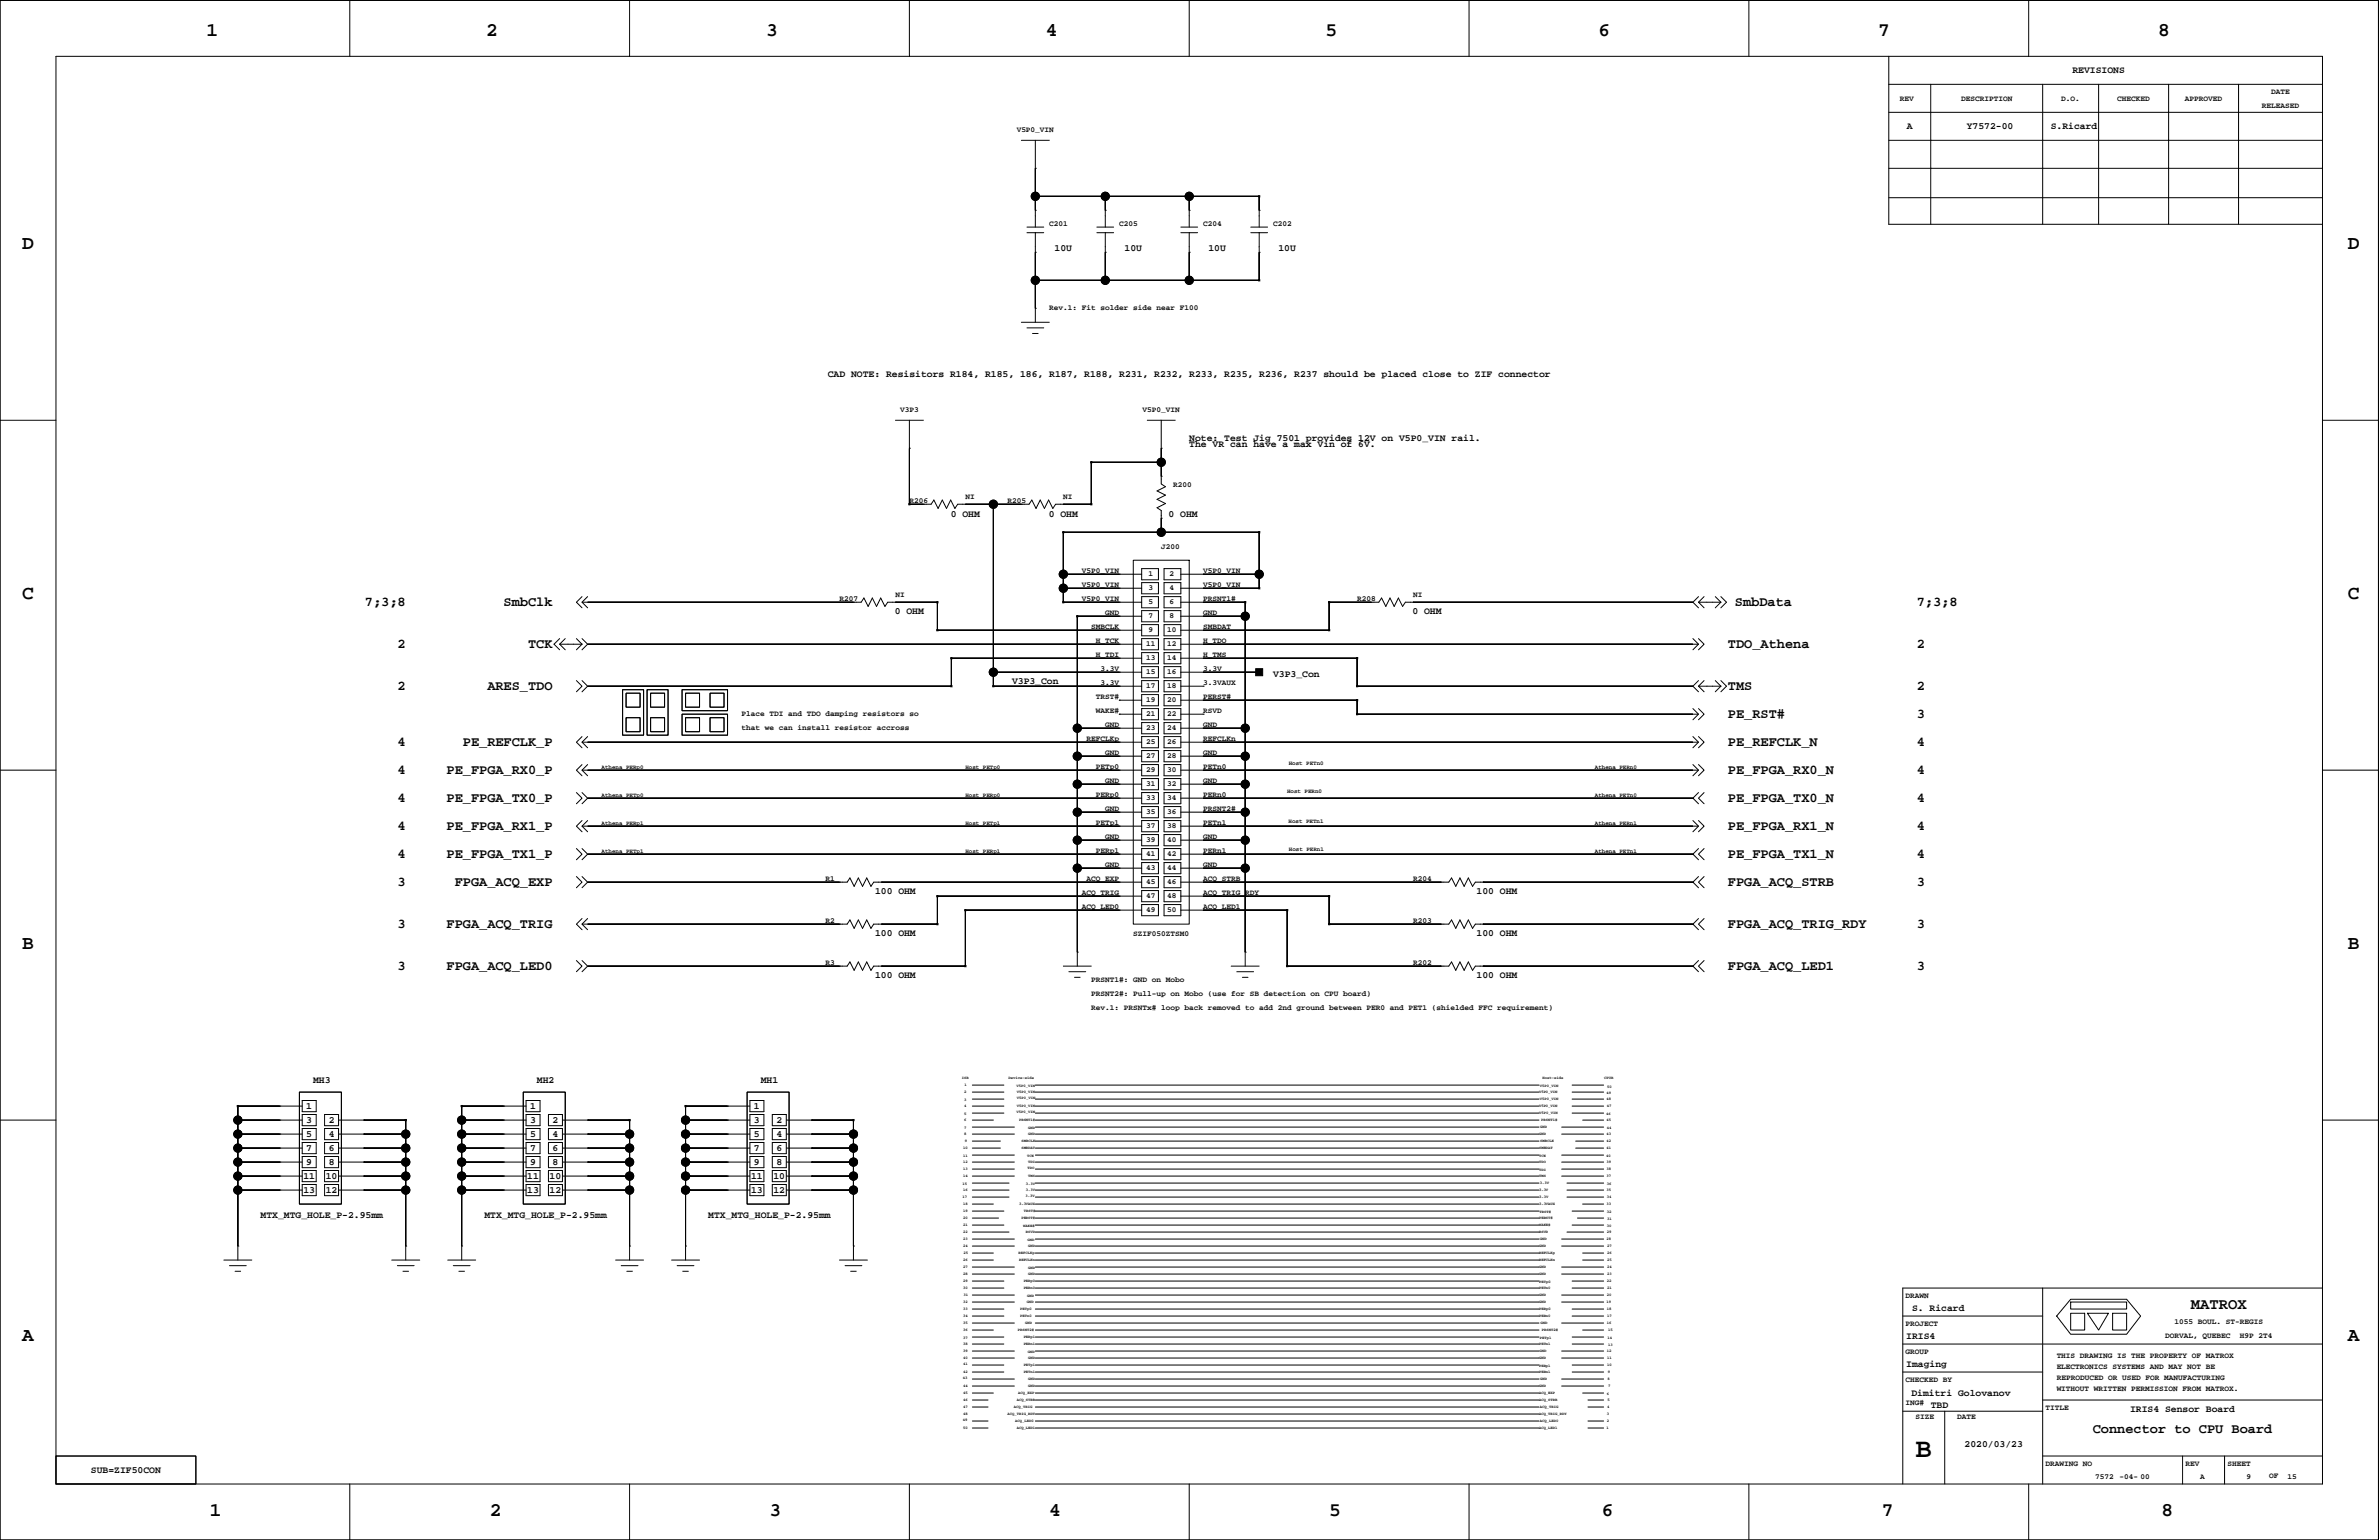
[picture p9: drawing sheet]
<svg xmlns="http://www.w3.org/2000/svg" width="432mm" height="279mm" viewBox="0 0 432 279" stroke-linecap="round" stroke-linejoin="round" font-family="sans-serif">
<defs><g id="words">
<text font-size="4.9" x="347.7" y="264.3">B</text>
<g font-size="3.5">
<text x="37.5" y="6.6">1</text>
<text x="88.2" y="6.6">2</text>
<text x="139" y="6.6">3</text>
<text x="189.8" y="6.6">4</text>
<text x="240.6" y="6.6">5</text>
<text x="290.1" y="6.6">6</text>
<text x="340.9" y="6.6">7</text>
<text x="391.7" y="6.6">8</text>
<text x="4" y="45.1">D</text>
<text x="426.1" y="45.1">D</text>
<text x="4" y="108.6">C</text>
<text x="426.1" y="108.6">C</text>
<text x="4" y="172.1">B</text>
<text x="426.1" y="172.1">B</text>
<text x="4" y="243.2">A</text>
<text x="426.1" y="243.2">A</text>
<text x="38.1" y="275.1">1</text>
<text x="88.9" y="275.1">2</text>
<text x="139.7" y="275.1">3</text>
<text x="190.5" y="275.1">4</text>
<text x="241.2" y="275.1">5</text>
<text x="290.8" y="275.1">6</text>
<text x="341.6" y="275.1">7</text>
<text x="392.3" y="275.1">8</text>
</g>
<text font-size="2.8" x="397.7" y="237.5">MATROX</text>
<g font-size="2.5">
<text x="66.2" y="110">7;3;8</text>
<text x="91.4" y="110">SmbClk</text>
<text x="314.9" y="110">SmbData</text>
<text x="347.9" y="110">7;3;8</text>
<text x="72.2" y="117.6">2</text>
<text x="95.9" y="117.6">TCK</text>
<text x="313.6" y="117.6">TDO_Athena</text>
<text x="347.9" y="117.6">2</text>
<text x="72.2" y="125.2">2</text>
<text x="88.5" y="125.2">ARES_TDO</text>
<text x="313.6" y="125.2">TMS</text>
<text x="347.9" y="125.2">2</text>
<text x="313.6" y="130.3">PE_RST#</text>
<text x="347.9" y="130.3">3</text>
<text x="72.2" y="135.3">4</text>
<text x="84" y="135.3">PE_REFCLK_P</text>
<text x="313.6" y="135.3">PE_REFCLK_N</text>
<text x="347.9" y="135.3">4</text>
<text x="72.2" y="140.4">4</text>
<text x="81" y="140.4">PE_FPGA_RX0_P</text>
<text x="313.6" y="140.4">PE_FPGA_RX0_N</text>
<text x="347.9" y="140.4">4</text>
<text x="72.2" y="145.5">4</text>
<text x="81" y="145.5">PE_FPGA_TX0_P</text>
<text x="313.6" y="145.5">PE_FPGA_TX0_N</text>
<text x="347.9" y="145.5">4</text>
<text x="72.2" y="150.6">4</text>
<text x="72.2" y="155.7">4</text>
<text x="81" y="150.6">PE_FPGA_RX1_P</text>
<text x="81" y="155.7">PE_FPGA_TX1_P</text>
<text x="313.6" y="150.6">PE_FPGA_RX1_N</text>
<text x="313.6" y="155.7">PE_FPGA_TX1_N</text>
<text x="347.9" y="150.6">4</text>
<text x="347.9" y="155.7">4</text>
<text x="72.2" y="160.7">3</text>
<text x="82.5" y="160.7">FPGA_ACQ_EXP</text>
<text x="313.6" y="160.7">FPGA_ACQ_STRB</text>
<text x="347.9" y="160.7">3</text>
<text x="72.2" y="168.4">3</text>
<text x="81" y="168.4">FPGA_ACQ_TRIG</text>
<text x="313.6" y="168.4">FPGA_ACQ_TRIG_RDY</text>
<text x="347.9" y="168.4">3</text>
<text x="72.2" y="176">3</text>
<text x="81" y="176">FPGA_ACQ_LED0</text>
<text x="313.6" y="176">FPGA_ACQ_LED1</text>
<text x="347.9" y="176">3</text>
<text x="379.9" y="259.9">Connector to CPU Board</text>
</g>
<g font-size="1.8">
<text x="376.2" y="13.3">REVISIONS</text>
<text x="346.1" y="23.4">A</text>
<text x="357" y="23.4">Y7572-00</text>
<text x="372.2" y="23.4">S.Ricard</text>
<text x="191.4" y="45.5">10U</text>
<text x="204.1" y="45.5">10U</text>
<text x="219.3" y="45.5">10U</text>
<text x="232" y="45.5">10U</text>
<text x="150.2" y="68.3">CAD NOTE: Resisitors R184, R185, 186, R187, R188, R231, R232, R233, R235, R236, R237 should be placed close to ZIF connector</text>
<text x="215.9" y="80">Note: Test Jig 7501 provides 12V on V5P0_VIN rail.</text>
<text x="215.9" y="81">The VR can have a max Vin of 6V.</text>
<text x="172.6" y="93.7">0 OHM</text>
<text x="190.4" y="93.7">0 OHM</text>
<text x="212.1" y="93.7">0 OHM</text>
<text x="162.4" y="111.5">0 OHM</text>
<text x="256.4" y="111.5">0 OHM</text>
<text x="183.7" y="124.2">V3P3_Con</text>
<text x="231.1" y="122.8">V3P3_Con</text>
<text x="158.8" y="162.3">100 OHM</text>
<text x="268" y="162.3">100 OHM</text>
<text x="158.8" y="169.9">100 OHM</text>
<text x="268" y="169.9">100 OHM</text>
<text x="158.8" y="177.5">100 OHM</text>
<text x="268" y="177.5">100 OHM</text>
<text x="56.8" y="196.6">MH3</text>
<text x="97.4" y="196.6">MH2</text>
<text x="138.1" y="196.6">MH1</text>
<text x="55.6" y="201.2">1</text>
<text x="55.6" y="203.7">3</text>
<text x="59.7" y="203.7">2</text>
<text x="96.2" y="201.2">1</text>
<text x="96.2" y="203.7">3</text>
<text x="100.3" y="203.7">2</text>
<text x="136.9" y="201.2">1</text>
<text x="136.9" y="203.7">3</text>
<text x="140.9" y="203.7">2</text>
<text x="55.6" y="206.3">5</text>
<text x="55.6" y="208.8">7</text>
<text x="59.7" y="206.3">4</text>
<text x="59.7" y="208.8">6</text>
<text x="96.2" y="206.3">5</text>
<text x="96.2" y="208.8">7</text>
<text x="100.3" y="206.3">4</text>
<text x="100.3" y="208.8">6</text>
<text x="136.9" y="206.3">5</text>
<text x="136.9" y="208.8">7</text>
<text x="140.9" y="206.3">4</text>
<text x="140.9" y="208.8">6</text>
<text x="55.1" y="213.9">11</text>
<text x="55.6" y="211.3">9</text>
<text x="59.1" y="213.9">10</text>
<text x="59.7" y="211.3">8</text>
<text x="95.7" y="213.9">11</text>
<text x="96.2" y="211.3">9</text>
<text x="99.8" y="213.9">10</text>
<text x="100.3" y="211.3">8</text>
<text x="136.3" y="213.9">11</text>
<text x="136.9" y="211.3">9</text>
<text x="140.4" y="213.9">10</text>
<text x="140.9" y="211.3">8</text>
<text x="47.3" y="221">MTX_MTG_HOLE_P-2.95mm</text>
<text x="55.1" y="216.4">13</text>
<text x="59.1" y="216.4">12</text>
<text x="87.9" y="221">MTX_MTG_HOLE_P-2.95mm</text>
<text x="95.7" y="216.4">13</text>
<text x="99.8" y="216.4">12</text>
<text x="128.6" y="221">MTX_MTG_HOLE_P-2.95mm</text>
<text x="136.3" y="216.4">13</text>
<text x="140.4" y="216.4">12</text>
<text x="347.1" y="237.8">S. Ricard</text>
<text x="346" y="242.9">IRIS4</text>
<text x="346" y="248">Imaging</text>
<text x="346.9" y="253.2">Dimitri Golovanov</text>
<text x="350.4" y="255.5">TBD</text>
<text x="386.6" y="256.2">IRIS4 Sensor Board</text>
<text x="356.6" y="262.6">2020/03/23</text>
<text x="16.5" y="267.2">SUB=ZIF50CON</text>
</g>
<g font-size="1.4">
<text x="412.2" y="17">DATE</text>
<text x="184.5" y="23.9">V5P0_VIN</text>
<text x="344.9" y="18.2">REV</text>
<text x="355.9" y="18.2">DESCRIPTION</text>
<text x="374.1" y="18.2">D.O.</text>
<text x="384.3" y="18.2">CHECKED</text>
<text x="396.6" y="18.2">APPROVED</text>
<text x="410.5" y="19.5">RELEASED</text>
<text x="190.5" y="41">C201</text>
<text x="203.2" y="41">C205</text>
<text x="218.4" y="41">C204</text>
<text x="231.1" y="41">C202</text>
<text x="190.5" y="56.3">Rev.1: Fit solder side near F100</text>
<text x="163.4" y="74.7">V3P3</text>
<text x="207.4" y="74.7">V5P0_VIN</text>
<text x="213" y="88.4">R200</text>
<text x="165.1" y="91.2">R206</text>
<text x="175.2" y="90.6">NI</text>
<text x="182.8" y="91.2">R205</text>
<text x="193" y="90.6">NI</text>
<text x="210.8" y="99.6">J200</text>
<text x="196.4" y="106.5">V5P0_VIN</text>
<text x="196.4" y="103.9">V5P0_VIN</text>
<text x="208.4" y="107.1">3</text>
<text x="208.4" y="104.6">1</text>
<text x="212.3" y="107.1">4</text>
<text x="212.3" y="104.6">2</text>
<text x="218.4" y="106.5">V5P0_VIN</text>
<text x="218.4" y="103.9">V5P0_VIN</text>
<text x="152.4" y="109">R207</text>
<text x="162.5" y="108.4">NI</text>
<text x="196.4" y="109">V5P0_VIN</text>
<text x="200.6" y="111.5">GND</text>
<text x="208.4" y="112.2">7</text>
<text x="208.4" y="109.7">5</text>
<text x="212.3" y="112.2">8</text>
<text x="212.3" y="109.7">6</text>
<text x="218.4" y="109">PRSNT1#</text>
<text x="218.4" y="111.5">GND</text>
<text x="246.3" y="109">R208</text>
<text x="256.5" y="108.4">NI</text>
<text x="198.1" y="114.1">SMBCLK</text>
<text x="198.9" y="119.2">H_TDI</text>
<text x="198.9" y="116.6">H_TCK</text>
<text x="208" y="119.8">13</text>
<text x="208" y="117.3">11</text>
<text x="208.4" y="114.7">9</text>
<text x="211.8" y="119.8">14</text>
<text x="211.8" y="117.3">12</text>
<text x="211.8" y="114.7">10</text>
<text x="218.4" y="119.2">H_TMS</text>
<text x="218.4" y="116.6">H_TDO</text>
<text x="218.4" y="114.1">SMBDAT</text>
<text x="199.8" y="124.2">3.3V</text>
<text x="199.8" y="121.7">3.3V</text>
<text x="208" y="124.9">17</text>
<text x="208" y="122.4">15</text>
<text x="211.8" y="124.9">18</text>
<text x="211.8" y="122.4">16</text>
<text x="218.4" y="124.2">3.3VAUX</text>
<text x="218.4" y="121.7">3.3V</text>
<text x="134.6" y="130">Place TDI and TDO damping resistors so</text>
<text x="198.9" y="129.3">WAKE#</text>
<text x="198.9" y="126.8">TRST#</text>
<text x="200.6" y="131.9">GND</text>
<text x="208" y="130">21</text>
<text x="208" y="127.4">19</text>
<text x="211.8" y="130">22</text>
<text x="211.8" y="127.4">20</text>
<text x="218.4" y="129.3">RSVD</text>
<text x="218.4" y="126.8">PERST#</text>
<text x="218.4" y="131.9">GND</text>
<text x="134.6" y="132.5">that we can install resistor accross</text>
<text x="197.2" y="134.4">REFCLKp</text>
<text x="200.6" y="136.9">GND</text>
<text x="208" y="137.6">27</text>
<text x="208" y="135">25</text>
<text x="208" y="132.5">23</text>
<text x="211.8" y="137.6">28</text>
<text x="211.8" y="135">26</text>
<text x="211.8" y="132.5">24</text>
<text x="218.4" y="134.4">REFCLKn</text>
<text x="218.4" y="136.9">GND</text>
<text x="198.9" y="139.5">PETp0</text>
<text x="200.6" y="142">GND</text>
<text x="208" y="142.7">31</text>
<text x="208" y="140.1">29</text>
<text x="211.8" y="142.7">32</text>
<text x="211.8" y="140.1">30</text>
<text x="218.4" y="139.5">PETn0</text>
<text x="218.4" y="142">GND</text>
<text x="198.9" y="149.6">PETp1</text>
<text x="198.9" y="144.6">PERp0</text>
<text x="200.6" y="147.1">GND</text>
<text x="208" y="147.7">35</text>
<text x="208" y="145.2">33</text>
<text x="211.8" y="147.7">36</text>
<text x="211.8" y="145.2">34</text>
<text x="218.4" y="149.6">PETn1</text>
<text x="218.4" y="144.6">PERn0</text>
<text x="218.4" y="147.1">PRSNT2#</text>
<text x="198.9" y="154.7">PERp1</text>
<text x="200.6" y="152.2">GND</text>
<text x="208" y="155.4">41</text>
<text x="208" y="152.8">39</text>
<text x="208" y="150.3">37</text>
<text x="211.8" y="155.4">42</text>
<text x="211.8" y="152.8">40</text>
<text x="211.8" y="150.3">38</text>
<text x="218.4" y="154.7">PERn1</text>
<text x="218.4" y="152.2">GND</text>
<text x="149.8" y="159.8">R1</text>
<text x="197.2" y="159.8">ACQ_EXP</text>
<text x="200.6" y="157.3">GND</text>
<text x="208" y="160.4">45</text>
<text x="208" y="157.9">43</text>
<text x="211.8" y="160.4">46</text>
<text x="211.8" y="157.9">44</text>
<text x="218.4" y="159.8">ACQ_STRB</text>
<text x="218.4" y="157.3">GND</text>
<text x="256.5" y="159.8">R204</text>
<text x="149.8" y="167.4">R2</text>
<text x="196.4" y="164.9">ACQ_LED0</text>
<text x="196.4" y="162.3">ACQ_TRIG</text>
<text x="208" y="165.5">49</text>
<text x="208" y="163">47</text>
<text x="211.8" y="165.5">50</text>
<text x="211.8" y="163">48</text>
<text x="218.4" y="164.9">ACQ_LED1</text>
<text x="218.4" y="162.3">ACQ_TRIG_RDY</text>
<text x="256.5" y="167.4">R203</text>
<text x="205.7" y="169.8">SZIF050ZTSM0</text>
<text x="149.8" y="175">R3</text>
<text x="198.1" y="178.2">PRSNT1#: GND on Mobo</text>
<text x="256.5" y="175">R202</text>
<text x="198.1" y="183.3">Rev.1: PRSNTx# loop back removed to add 2nd ground between PER0 and PET1 (shielded FFC requirement)</text>
<text x="198.1" y="180.8">PRSNT2#: Pull-up on Mobo (use for SB detection on CPU board)</text>
<text x="345.9" y="235.4">DRAWN</text>
<text x="345.9" y="240.5">PROJECT</text>
<text x="345.9" y="245.6">GROUP</text>
<text x="393" y="242.7">DORVAL, QUEBEC</text>
<text x="394.7" y="240.2">1055 BOUL. ST-REGIS</text>
<text x="406.6" y="242.7">H9P 2T4</text>
<text x="345.9" y="250.7">CHECKED BY</text>
<text x="373.3" y="246.4">THIS DRAWING IS THE PROPERTY OF MATROX</text>
<text x="373.3" y="248.4">ELECTRONICS SYSTEMS AND MAY NOT BE</text>
<text x="373.3" y="250.4">REPRODUCED OR USED FOR MANUFACTURING</text>
<text x="345.9" y="255">ING#</text>
<text x="347.6" y="257.5">SIZE</text>
<text x="355.3" y="257.5">DATE</text>
<text x="371.3" y="255.8">TITLE</text>
<text x="373.3" y="252.5">WITHOUT WRITTEN PERMISSION FROM MATROX.</text>
<text x="371.3" y="265.9">DRAWING NO</text>
<text x="380.3" y="268.4">7572</text>
<text x="384.7" y="268.4">-04- 00</text>
<text x="396.7" y="265.9">REV</text>
<text x="399.3" y="268.4">A</text>
<text x="404.3" y="265.9">SHEET</text>
<text x="407.7" y="268.4">9</text>
<text x="411.9" y="268.2">OF</text>
<text x="415.2" y="268.4">15</text>
</g>
<g font-size="1.1">
<text x="109.2" y="139.5">Athena PERp0</text>
<text x="175.2" y="139.5">Host PETp0</text>
<text x="233.6" y="144">Host PERn0</text>
<text x="233.9" y="138.7">Host PETn0</text>
<text x="289.5" y="139.5">Athena PERn0</text>
<text x="109.2" y="149.7">Athena PERp1</text>
<text x="109.2" y="144.6">Athena PETp0</text>
<text x="175.2" y="149.7">Host PETp1</text>
<text x="175.2" y="144.6">Host PERp0</text>
<text x="233.9" y="149.3">Host PETn1</text>
<text x="289.5" y="149.7">Athena PERn1</text>
<text x="289.5" y="144.6">Athena PETn0</text>
<text x="109.2" y="154.8">Athena PETp1</text>
<text x="175.2" y="154.8">Host PERp1</text>
<text x="234" y="154.4">Host PERn1</text>
<text x="289.5" y="154.8">Athena PETn1</text>
</g>
<g font-size=".7">
<text x="174.6" y="195.8">ISB</text>
<text x="175" y="197.1">1</text>
<text x="183" y="195.8">Device-side</text>
<text x="184.5" y="197.3">V5P0_VIN</text>
<text x="279.5" y="197.2">V5P0_VIN</text>
<text x="280" y="195.8">Host-side</text>
<text x="291.2" y="195.8">CPUB</text>
<text x="291.7" y="197.4">50</text>
<text x="175" y="203.4">6</text>
<text x="175" y="202.3">5</text>
<text x="175" y="200.9">4</text>
<text x="175" y="199.7">3</text>
<text x="175" y="198.3">2</text>
<text x="184.5" y="202">V5P0_VIN</text>
<text x="184.5" y="200.9">V5P0_VIN</text>
<text x="184.5" y="198.3">V5P0_VIN</text>
<text x="184.6" y="199.5">V5P0_VIN</text>
<text x="185" y="203.4">PRSNT1#</text>
<text x="279.3" y="200.9">V5P0_VIN</text>
<text x="279.3" y="198.3">V5P0_VIN</text>
<text x="279.4" y="202.1">V5P0_VIN</text>
<text x="279.5" y="199.6">V5P0_VIN</text>
<text x="279.7" y="203.4">PRSNT1#</text>
<text x="291.6" y="202.2">46</text>
<text x="291.6" y="198.4">49</text>
<text x="291.6" y="199.6">48</text>
<text x="291.6" y="203.4">45</text>
<text x="291.6" y="200.8">47</text>
<text x="174.8" y="209.9">11</text>
<text x="174.8" y="208.5">10</text>
<text x="175" y="206">8</text>
<text x="175" y="204.8">7</text>
<text x="175.1" y="207.3">9</text>
<text x="185.4" y="208.5">SMBDAT</text>
<text x="185.4" y="207.2">SMBCLK</text>
<text x="186.5" y="209.8">TCK</text>
<text x="186.6" y="204.8">GND</text>
<text x="186.6" y="206">GND</text>
<text x="279.3" y="208.5">SMBDAT</text>
<text x="279.3" y="206">GND</text>
<text x="279.4" y="209.8">TCK</text>
<text x="279.5" y="204.7">GND</text>
<text x="279.6" y="207.2">SMBCLK</text>
<text x="291.6" y="209.8">40</text>
<text x="291.6" y="207.2">42</text>
<text x="291.6" y="206">43</text>
<text x="291.6" y="208.5">41</text>
<text x="291.6" y="204.8">44</text>
<text x="174.7" y="215">15</text>
<text x="174.8" y="213.6">14</text>
<text x="174.8" y="212.3">13</text>
<text x="174.8" y="211">12</text>
<text x="186.2" y="215">3.3V</text>
<text x="186.5" y="212.1">TDO</text>
<text x="186.6" y="213.6">TMS</text>
<text x="186.6" y="211">TDI</text>
<text x="279.3" y="213.6">TMS</text>
<text x="279.3" y="211">TDO</text>
<text x="279.4" y="212.5">TDI</text>
<text x="279.5" y="214.9">3.3V</text>
<text x="291.6" y="211">39</text>
<text x="291.6" y="213.6">37</text>
<text x="291.6" y="212.3">38</text>
<text x="291.7" y="214.9">36</text>
<text x="174.7" y="217.4">17</text>
<text x="174.8" y="221.2">20</text>
<text x="174.8" y="219.8">19</text>
<text x="174.8" y="218.7">18</text>
<text x="174.8" y="216.1">16</text>
<text x="185" y="218.7">3.3VAUX</text>
<text x="185.4" y="221.2">PERST#</text>
<text x="185.8" y="219.9">TRST#</text>
<text x="186.1" y="217.2">3.3V</text>
<text x="186.2" y="216.1">3.3V</text>
<text x="279.3" y="221.2">PERST#</text>
<text x="279.3" y="218.7">3.3VAUX</text>
<text x="279.3" y="216.1">3.3V</text>
<text x="279.4" y="217.4">3.3V</text>
<text x="279.4" y="220">TRST#</text>
<text x="291.6" y="216.1">35</text>
<text x="291.6" y="218.7">33</text>
<text x="291.6" y="220.1">32</text>
<text x="291.7" y="217.4">34</text>
<text x="291.7" y="221.3">31</text>
<text x="174.8" y="224.9">23</text>
<text x="174.8" y="226.3">24</text>
<text x="174.8" y="223.7">22</text>
<text x="174.8" y="222.4">21</text>
<text x="174.9" y="227.5">25</text>
<text x="184.9" y="227.6">REFCLKp</text>
<text x="185.7" y="222.6">WAKE#</text>
<text x="186.2" y="223.7">RSVD</text>
<text x="186.5" y="225.1">GND</text>
<text x="186.6" y="226.3">GND</text>
<text x="279.3" y="227.6">REFCLKp</text>
<text x="279.3" y="226.3">GND</text>
<text x="279.3" y="223.7">RSVD</text>
<text x="279.3" y="222.5">WAKE#</text>
<text x="279.5" y="225">GND</text>
<text x="291.6" y="225.1">28</text>
<text x="291.7" y="222.6">30</text>
<text x="291.7" y="223.8">29</text>
<text x="291.7" y="227.6">26</text>
<text x="291.7" y="226.3">27</text>
<text x="174.8" y="233.9">30</text>
<text x="174.8" y="232.7">29</text>
<text x="174.8" y="231.3">28</text>
<text x="174.8" y="230.1">27</text>
<text x="174.8" y="228.8">26</text>
<text x="185" y="228.8">REFCLKn</text>
<text x="185.8" y="233.9">PERn0</text>
<text x="185.8" y="232.7">PERp0</text>
<text x="186.6" y="231.3">GND</text>
<text x="186.6" y="230.2">GND</text>
<text x="279.3" y="233.9">PETn0</text>
<text x="279.3" y="231.3">GND</text>
<text x="279.3" y="228.8">REFCLKn</text>
<text x="279.4" y="232.7">PETp0</text>
<text x="279.4" y="230.1">GND</text>
<text x="291.7" y="232.6">22</text>
<text x="291.7" y="231.3">23</text>
<text x="291.7" y="228.8">25</text>
<text x="291.7" y="230.1">24</text>
<text x="291.7" y="233.8">21</text>
<text x="174.8" y="239">34</text>
<text x="174.8" y="237.7">33</text>
<text x="174.8" y="236.4">32</text>
<text x="174.9" y="235.2">31</text>
<text x="185.2" y="239">PETn0</text>
<text x="185.2" y="237.8">PETp0</text>
<text x="186.4" y="236.4">GND</text>
<text x="186.5" y="235.3">GND</text>
<text x="279.3" y="239">PERn0</text>
<text x="279.3" y="236.4">GND</text>
<text x="279.4" y="237.7">PERp0</text>
<text x="279.4" y="235.2">GND</text>
<text x="291.6" y="236.4">19</text>
<text x="291.7" y="235.2">20</text>
<text x="291.7" y="237.7">18</text>
<text x="291.7" y="239">17</text>
<text x="174.8" y="245.3">39</text>
<text x="174.8" y="244">38</text>
<text x="174.8" y="242.9">37</text>
<text x="174.8" y="241.5">36</text>
<text x="174.8" y="240.3">35</text>
<text x="184.8" y="241.4">PRSNT2#</text>
<text x="185.8" y="244">PERn1</text>
<text x="185.8" y="242.8">PERp1</text>
<text x="186.1" y="240.3">GND</text>
<text x="186.6" y="245.5">GND</text>
<text x="279.3" y="244">PETn1</text>
<text x="279.4" y="245.3">GND</text>
<text x="279.5" y="242.9">PETp1</text>
<text x="279.6" y="240.3">GND</text>
<text x="279.9" y="241.4">PRSNT2#</text>
<text x="291.6" y="245.3">12</text>
<text x="291.7" y="240.3">16</text>
<text x="291.8" y="242.9">14</text>
<text x="291.9" y="241.5">15</text>
<text x="291.9" y="244.1">13</text>
<text x="174.7" y="250.2">43</text>
<text x="174.8" y="251.7">44</text>
<text x="174.8" y="249.1">42</text>
<text x="174.8" y="247.6">41</text>
<text x="174.8" y="246.6">40</text>
<text x="185.8" y="249.1">PETn1</text>
<text x="185.8" y="247.9">PETp1</text>
<text x="186.6" y="251.7">GND</text>
<text x="186.6" y="250.5">GND</text>
<text x="186.6" y="246.6">GND</text>
<text x="279.3" y="251.7">GND</text>
<text x="279.3" y="249.1">PERn1</text>
<text x="279.3" y="247.9">PERp1</text>
<text x="279.3" y="246.6">GND</text>
<text x="279.6" y="250.4">GND</text>
<text x="291.7" y="247.9">10</text>
<text x="291.7" y="246.6">11</text>
<text x="291.8" y="250.4">8</text>
<text x="291.8" y="249.1">9</text>
<text x="291.9" y="251.7">7</text>
<text x="174.7" y="257.7">49</text>
<text x="174.8" y="256.7">48</text>
<text x="174.8" y="255.4">47</text>
<text x="174.8" y="254.2">46</text>
<text x="174.8" y="252.9">45</text>
<text x="182.8" y="256.7">ACQ_TRIG_RDY</text>
<text x="184" y="255.4">ACQ_TRIG</text>
<text x="184.3" y="257.9">ACQ_LED0</text>
<text x="184.5" y="254.2">ACQ_STRB</text>
<text x="184.8" y="253">ACQ_EXP</text>
<text x="279.3" y="256.7">ACQ_TRIG_RDY</text>
<text x="279.3" y="254.2">ACQ_STRB</text>
<text x="279.3" y="253">ACQ_EXP</text>
<text x="279.5" y="258">ACQ_LED0</text>
<text x="279.5" y="255.5">ACQ_TRIG</text>
<text x="291.6" y="256.7">3</text>
<text x="291.6" y="258">2</text>
<text x="291.7" y="253">6</text>
<text x="291.7" y="255.4">4</text>
<text x="291.8" y="254.3">5</text>
<text x="174.8" y="259.3">50</text>
<text x="184.5" y="259.3">ACQ_LED1</text>
<text x="279.3" y="259.3">ACQ_LED1</text>
<text x="291.6" y="259.3">1</text>
</g>
</g></defs>
<g fill="none" stroke="#000" stroke-width=".18">
<path d="M0 .1h431.7v279.3h-431.7zM10.2 10.2h411.3v259h-411.3zM63.5 .1v10.1M114.3 .1v10.1M165.1 .1v10.1M215.9 .1v10.1M266.6 .1v10.1M317.4 .1v10.1M342.8 15.3h78.7M342.8 10.2v30.5h78.7M350.4 15.3v25.4M368.2 .1v10.1"/>
<path d="M370.8 15.3v25.4M380.9 15.3v25.4M393.6 15.3v25.4M406.3 15.3v25.4M185.4 25.5h5.1M187.9 38.2h.1M187.9 30.5h.1M187.9 25.5v15.7M187.9 35.6h40.6v5.6M200.6 38.2h.1M200.6 35.6v5.6M215.9 38.2h.1"/>
<path d="M215.9 35.6v5.6M228.5 38.2h.1M342.8 35.9h78.7M342.8 30.5h78.7M342.8 25.5h78.7M342.8 20.4h78.7M185.4 58.5h5.1M186.4 41.2h3M186.4 42.2h3M186.4 59.5h3M187.9 45.8h.1M187.9 55.9h.1"/>
<path d="M187.9 42.2v16.3M199.1 41.2h3M199.1 42.2h3M200.6 45.8h.1M200.6 42.2v8.7M214.3 41.2h3.1M214.3 42.2h3.1M215.9 45.8h.1M215.9 42.2v8.7M227 41.2h3.1M227 42.2h3.1M228.5 45.8h.1"/>
<path d="M228.5 42.2v8.7h-40.6M0 76.2h10.2M162.5 76.2h5.1M165.1 76.2v15.3h3.9l.5-.8 .8 1.5 .7-1.5 .8 1.5 .8-1.5 .7 1.5 .5-.7h13l.5-.8 .7 1.5 .8-1.5 .8 1.5 .7-1.5 .8 1.5 .5-.7h6.5v-7.6h12.7M187.4 60.5h1M208.2 76.2h5.1M210.8 76.2v11.6l.7 .5-1.5 .8 1.5 .7-1.5 .8 1.5 .8-1.5 .7 .8 .5v4M421.5 76.2h10.2M165.1 81.3h.1M167.6 91.5h.1M175.2 91.5h.1M180.3 91.5v33h26.9"/>
<path d="M185.4 91.5h.1M193 91.5h.1M210.8 81.3h.1M210.8 86.4h.1M210.8 94h.1M101.6 116.9h4M101.6 115.9l-1 1 1 1M101.6 116.9l1 1M102.6 115.9l-1 1M104.6 115.9l1 1M105.6 116.9l-1 1M105.6 115.9l1.1 1"/>
<path d="M105.6 108.2l-1 1.1 1 1M105.6 109.3h50.7l.5-.8 .8 1.5 .7-1.5 .8 1.5 .8-1.5 .7 1.5 .5-.7h9v5h37.1M106.7 109.3h.1M106.7 116.9h.1M106.7 108.2l-1.1 1.1 1.1 1M106.7 116.9h100.5M106.7 116.9l-1.1 1M154.9 109.3h.1M162.5 109.3h.1M193 106.7h14.2M193 104.2h14.2M203.2 114.3h.1"/>
<path d="M203.2 111.8h.1M203.2 109.3h.1M203.2 106.7h.1M203.2 119.4h.1M203.2 116.9h.1M203.2 104.2h.1M205.7 101.6h10.2v66.1h-10.2zM207.2 111.8h-11.7v63.5M207.2 119.4h-34.5v5.1h-66M207.2 103.2h3.1v2h-3.1zM207.2 105.7h3.1v2h-3.1zM207.2 108.2h3.1v2.1h-3.1z"/>
<path d="M207.2 110.8h3.1v2h-3.1zM207.2 113.3h3.1v2.1h-3.1zM207.2 115.9h3.1v2h-3.1zM207.2 118.4h3.1v2h-3.1zM211.3 103.2h3v2h-3zM211.3 105.7h3v2h-3zM211.3 108.2h3v2.1h-3zM211.3 110.8h3v2h-3zM211.3 113.3h3v2.1h-3zM211.3 115.9h3v2h-3zM211.3 118.4h3v2h-3zM214.3 106.7h14.2v-10.1h-35.5v12.7h14.2"/>
<path d="M214.3 109.3h11.7v66M214.3 111.8h11.7M214.3 104.2h14.2M214.3 119.4h32v5.1h61M214.3 116.9h94M218.4 111.8h.1M218.4 109.3h.1M218.4 106.7h.1M218.4 104.2h.1M218.4 119.4h.1M218.4 116.9h.1M218.4 114.3h.1"/>
<path d="M248.9 109.3h.1M256.5 109.3h.1M307.3 116.9h.1M307.3 109.3h.1M307.3 115.9l1 1-1 1M307.3 109.3h-52.2l-.5 .7-.8-1.5-.7 1.5-.8-1.5-.8 1.5-.7-1.5-.5 .8h-9.1v5h-26.9M307.3 109.3l1 1M308.3 115.9l1 1-1 1M308.3 109.3h4M308.3 108.2l-1 1.1M308.3 109.3l1 1M309.3 108.2l-1 1.1"/>
<path d="M311.3 108.2l1 1.1M312.3 108.2l1.1 1.1-1.1 1M312.3 109.3l-1 1M0 139.7h10.2M104.6 123.5l1 1-1 1M105.6 138.7l-1 1 1 1M105.6 133.6l-1 1.1 1 1M105.6 123.5l1.1 1-1.1 1M105.6 139.7h101.6M105.6 134.7h101.6M106.7 139.7h.1M106.7 134.7h.1"/>
<path d="M106.7 124.5h.1M106.7 138.7l-1.1 1 1.1 1M106.7 133.6l-1.1 1.1 1.1 1M113 125.1h3.8v8.3h-3.8zM113.6 130.2h2.6v2.5h-2.6zM113.6 125.8h2.6v2.5h-2.6zM117.4 125.1h3.9v8.3h-3.9zM118.1 130.2h2.5v2.5h-2.5zM118.1 125.8h2.5v2.5h-2.5zM123.8 129.6h8.3v3.8h-8.3zM123.8 125.1h8.3v3.8h-8.3zM124.4 130.2h2.6v2.5h-2.6z"/>
<path d="M124.4 125.8h2.6v2.5h-2.6zM128.9 130.2h2.5v2.5h-2.5zM128.9 125.8h2.5v2.5h-2.5zM180.3 122h26.9M195.5 137.2h11.7M195.5 132.1h11.7M203.2 139.7h.1M203.2 137.2h.1M203.2 134.7h.1M203.2 132.1h.1M203.2 129.6h.1M203.2 127h.1"/>
<path d="M203.2 124.5h.1M203.2 122h.1M203.2 129.6h4M203.2 127h4M207.2 120.9h3.1v2.1h-3.1zM207.2 123.5h3.1v2h-3.1zM207.2 126h3.1v2.1h-3.1zM207.2 128.6h3.1v2h-3.1zM207.2 131.1h3.1v2h-3.1zM207.2 133.6h3.1v2.1h-3.1zM207.2 136.2h3.1v2h-3.1zM207.2 138.7h3.1v2h-3.1z"/>
<path d="M211.3 120.9h3v2.1h-3zM211.3 123.5h3v2h-3zM211.3 126h3v2.1h-3zM211.3 128.6h3v2h-3zM211.3 131.1h3v2h-3zM211.3 133.6h3v2.1h-3zM211.3 136.2h3v2h-3zM211.3 138.7h3v2h-3zM214.3 139.7h94M214.3 137.2h11.7M214.3 134.7h94M214.3 132.1h11.7"/>
<path d="M214.3 129.6h4.1M214.3 127h32v2.6h62M214.3 124.5h4.1M214.3 122h14.2M218.4 139.7h.1M218.4 137.2h.1M218.4 134.7h.1M218.4 132.1h.1M218.4 129.6h.1M218.4 127h.1M218.4 124.5h.1M218.4 122h.1"/>
<path d="M307.3 139.7h.1M307.3 129.6h.1M307.3 134.7h.1M307.3 124.5h.1M307.3 138.7l1 1-1 1M307.3 128.6l1 1-1 1M307.3 133.6l1 1.1-1 1M307.3 124.5l1 1M308.3 138.7l1 1-1 1M308.3 128.6l1 1-1 1M308.3 133.6l1 1.1-1 1M308.3 124.5h4"/>
<path d="M308.3 123.5l-1 1M308.3 124.5l1 1M309.3 123.5l-1 1M311.3 123.5l1 1M312.3 123.5l1.1 1-1.1 1M312.3 124.5l-1 1M421.5 139.7h10.2M104.6 159l1 1-1 1.1M104.6 154l1 1-1 1M104.6 143.8l1 1-1 1M105.6 159l1.1 1-1.1 1.1M105.6 154l1.1 1-1.1 1"/>
<path d="M105.6 143.8l1.1 1-1.1 1M105.6 148.9l-1 1 1 1M105.6 149.9h101.6M106.7 155h.1M106.7 144.8h.1M106.7 149.9h.1M106.7 148.9l-1.1 1 1.1 1M106.7 155h100.5M106.7 144.8h100.5M195.5 157.5h11.7M195.5 152.4h11.7M195.5 147.3h11.7"/>
<path d="M195.5 142.3h11.7M203.2 157.5h.1M203.2 155h.1M203.2 152.4h.1M203.2 149.9h.1M203.2 147.3h.1M203.2 144.8h.1M203.2 142.3h.1M207.2 141.3h3.1v2h-3.1zM207.2 143.8h3.1v2h-3.1zM207.2 146.3h3.1v2.1h-3.1zM207.2 148.9h3.1v2h-3.1z"/>
<path d="M207.2 151.4h3.1v2h-3.1zM207.2 154h3.1v2h-3.1zM207.2 156.5h3.1v2h-3.1zM207.2 159h3.1v2.1h-3.1zM211.3 154h3v2h-3zM211.3 156.5h3v2h-3zM211.3 141.3h3v2h-3zM211.3 143.8h3v2h-3zM211.3 146.3h3v2.1h-3zM211.3 148.9h3v2h-3zM211.3 151.4h3v2h-3zM211.3 159h3v2.1h-3z"/>
<path d="M214.3 157.5h11.7M214.3 155h93M214.3 152.4h11.7M214.3 149.9h94M214.3 147.3h11.7M214.3 144.8h93M214.3 142.3h11.7M218.4 157.5h.1M218.4 155h.1M218.4 152.4h.1M218.4 149.9h.1M218.4 147.3h.1"/>
<path d="M218.4 144.8h.1M218.4 142.3h.1M307.3 155h.1M307.3 144.8h.1M307.3 149.9h.1M307.3 148.9l1 1-1 1M308.3 154l-1 1 1 1M308.3 159l-1 1 1 1.1M308.3 143.8l-1 1 1 1M308.3 148.9l1 1-1 1M309.3 154l-1 1 1 1M309.3 159l-1 1 1 1.1"/>
<path d="M309.3 143.8l-1 1 1 1M104.6 174.3l1 1-1 1M105.6 174.3l1.1 1-1.1 1M105.6 166.6l-1 1.1 1 1M106.7 175.3h.1M106.7 167.7h.1M106.7 160h.1M106.7 166.6l-1.1 1.1 1.1 1M106.7 160h47.1l.5-.7 .7 1.5 .8-1.5 .8 1.5 .7-1.5 .8 1.5 .5-.8h48.6M152.4 175.3h.1M152.4 160h.1M152.4 167.7h.1"/>
<path d="M160 175.3h.1M160 160h.1M160 167.7h.1M193 175.3h5.1M194 176.3h3.1M195 177.3h1M195.5 172.7h.1M203.2 165.1h.1M203.2 162.6h.1M203.2 160h.1M207.2 165.1h-32v10.2h-16.6l-.5 .7-.8-1.5-.7 1.5-.8-1.5-.8 1.5-.7-1.5-.5 .8h-47.1M207.2 162.6h-37.1v5.1h-11.5l-.5 .7-.8-1.5-.7 1.5-.8-1.5-.8 1.5-.7-1.5-.5 .8h-48.2"/>
<path d="M207.2 161.6h3.1v2h-3.1zM207.2 164.1h3.1v2h-3.1zM211.3 161.6h3v2h-3zM211.3 164.1h3v2h-3zM214.3 165.1h19.3v10.2h29.4l.5-.8 .7 1.5 .8-1.5 .8 1.5 .7-1.5 .8 1.5 .5-.7h39.5M214.3 162.6h26.9v5.1h21.8l.5-.8 .7 1.5 .8-1.5 .8 1.5 .7-1.5 .8 1.5 .5-.7h39.5M214.3 160h48.7l.5-.7 .7 1.5 .8-1.5 .8 1.5 .7-1.5 .8 1.5 .5-.8h39.5M218.4 165.1h.1M218.4 162.6h.1M218.4 160h.1M223.5 175.3h5M224.5 176.3h3"/>
<path d="M225.5 177.3h1M226 172.7h.1M261.6 175.3h.1M261.6 167.7h.1M261.6 160h.1M269.2 175.3h.1M269.2 167.7h.1M269.2 160h.1M307.3 167.7h.1M307.3 175.3h.1M307.3 160h.1M308.3 166.6l-1 1.1 1 1"/>
<path d="M308.3 174.3l-1 1 1 1M309.3 166.6l-1 1.1 1 1M309.3 174.3l-1 1 1 1M54.3 198.1h7.7v20.4h-7.7zM54.9 199.7h2.5v2h-2.5zM95 198.1h7.6v20.4h-7.6zM95.5 199.7h2.5v2h-2.5zM135.6 198.1h7.6v20.4h-7.6zM136.1 199.7h2.6v2h-2.6zM176.5 199.4h5.7M176.5 198.1h5.7M176.5 196.9h5.7"/>
<path d="M187.9 199.4h91.4M187.9 198.1h91.4M187.9 196.9h91.4M285.4 199.4h5.7M285.4 198.1h5.7M285.4 196.9h5.7M0 203.2h10.2M43.2 215.9h11.7M43.2 208.3h11.7M43.2 213.4h11.7M43.2 210.8h11.7M43.2 205.8h11.7"/>
<path d="M43.2 203.2h11.7M50.8 210.8h.1M50.8 208.3h.1M50.8 205.8h.1M50.8 203.2h.1M50.8 215.9h.1M50.8 213.4h.1M50.8 200.7h.1M54.9 200.7h-11.7v27.9M54.9 214.9h2.5v2h-2.5zM54.9 202.2h2.5v2h-2.5zM54.9 207.3h2.5v2h-2.5z"/>
<path d="M54.9 204.7h2.5v2.1h-2.5zM54.9 212.4h2.5v2h-2.5zM54.9 209.8h2.5v2.1h-2.5zM58.9 214.9h2.6v2h-2.6zM58.9 202.2h2.6v2h-2.6zM58.9 207.3h2.6v2h-2.6zM58.9 204.7h2.6v2.1h-2.6zM58.9 212.4h2.6v2h-2.6zM58.9 209.8h2.6v2.1h-2.6zM61.5 215.9h12.1M61.5 208.3h12.1M61.5 213.4h12.1"/>
<path d="M61.5 210.8h12.1M61.5 205.8h12.1M61.5 203.2h12.1v25.4M66 210.8h.1M66 208.3h.1M66 205.8h.1M66 203.2h.1M66 215.9h.1M66 213.4h.1M83.8 215.9h11.7M83.8 208.3h11.7M83.8 213.4h11.7"/>
<path d="M83.8 210.8h11.7M83.8 205.8h11.7M83.8 203.2h11.7M91.4 210.8h.1M91.4 208.3h.1M91.4 205.8h.1M91.4 203.2h.1M91.4 215.9h.1M91.4 213.4h.1M91.4 200.7h.1M95.5 200.7h-11.7v27.9M95.5 214.9h2.5v2h-2.5z"/>
<path d="M95.5 202.2h2.5v2h-2.5zM95.5 207.3h2.5v2h-2.5zM95.5 204.7h2.5v2.1h-2.5zM95.5 212.4h2.5v2h-2.5zM95.5 209.8h2.5v2.1h-2.5zM99.5 214.9h2.6v2h-2.6zM99.5 202.2h2.6v2h-2.6zM99.5 207.3h2.6v2h-2.6zM99.5 204.7h2.6v2.1h-2.6zM99.5 212.4h2.6v2h-2.6zM99.5 209.8h2.6v2.1h-2.6zM102.1 215.9h12.2"/>
<path d="M102.1 208.3h12.2M102.1 213.4h12.2M102.1 210.8h12.2M102.1 205.8h12.2M102.1 203.2h12.2v25.4M106.7 210.8h.1M106.7 208.3h.1M106.7 205.8h.1M106.7 203.2h.1M106.7 215.9h.1M106.7 213.4h.1M124.4 215.9h11.7"/>
<path d="M124.4 208.3h11.7M124.4 213.4h11.7M124.4 210.8h11.7M124.4 205.8h11.7M124.4 203.2h11.7M132.1 210.8h.1M132.1 208.3h.1M132.1 205.8h.1M132.1 203.2h.1M132.1 215.9h.1M132.1 213.4h.1M132.1 200.7h.1"/>
<path d="M136.1 200.7h-11.7v27.9M136.1 202.2h2.6v2h-2.6zM136.1 204.7h2.6v2.1h-2.6zM136.1 207.3h2.6v2h-2.6zM136.1 209.8h2.6v2.1h-2.6zM136.1 212.4h2.6v2h-2.6zM136.1 214.9h2.6v2h-2.6zM140.2 214.9h2.5v2h-2.5zM140.2 202.2h2.5v2h-2.5zM140.2 204.7h2.5v2.1h-2.5zM140.2 207.3h2.5v2h-2.5zM140.2 209.8h2.5v2.1h-2.5z"/>
<path d="M140.2 212.4h2.5v2h-2.5zM142.7 215.9h12.2M142.7 208.3h12.2M142.7 213.4h12.2M142.7 210.8h12.2M142.7 205.8h12.2M142.7 203.2h12.2v25.4M147.3 210.8h.1M147.3 208.3h.1M147.3 205.8h.1M147.3 203.2h.1M147.3 215.9h.1"/>
<path d="M147.3 213.4h.1M176.5 219.7h5.7M176.5 218.5h3.8M176.5 217.2h6.6M176.5 215.9h6.6M176.5 214.6h6.6M176.5 208.3h5.1M176.5 207h5.1M176.5 213.4h7.6M176.5 212.1h7.6M176.5 210.8h7.6M176.5 209.6h7.6"/>
<path d="M176.5 205.8h7.6M176.5 204.5h7.6M176.5 203.2h3.8M176.5 201.9h5.7M176.5 200.7h5.7M187.9 219.7h91.4M187.9 218.5h91.4M187.9 217.2h91.4M187.9 215.9h91.4M187.9 214.6h91.4M187.9 208.3h91.4M187.9 207h91.4"/>
<path d="M187.9 213.4h91.4M187.9 212.1h91.4M187.9 210.8h91.4M187.9 209.6h91.4M187.9 205.8h91.4M187.9 204.5h91.4M187.9 203.2h91.4M187.9 201.9h91.4M187.9 200.7h91.4M283.5 213.4h7.6M283.5 212.1h7.6M283.5 210.8h7.6"/>
<path d="M283.5 209.6h7.6M283.5 205.8h7.6M283.5 204.5h7.6M284.4 217.2h6.7M284.4 215.9h6.7M284.4 214.6h6.7M285.4 219.7h5.7M285.4 201.9h5.7M285.4 200.7h5.7M286 208.3h5.1M286 207h5.1M287.3 218.5h3.8"/>
<path d="M287.3 203.2h3.8M421.5 203.2h10.2M40.6 228.6h5.1M41.6 229.6h3.1M42.7 230.6h1M43.2 226.1h.1M71.1 228.6h5.1M72.1 229.6h3.1M73.1 230.6h1.1M73.6 226.1h.1M81.3 228.6h5M82.3 229.6h3"/>
<path d="M83.3 230.6h1M83.8 226.1h.1M111.7 228.6h5.1M112.8 229.6h3M113.8 230.6h1M114.3 226.1h.1M121.9 228.6h5.1M122.9 229.6h3.1M123.9 230.6h1M124.4 226.1h.1M152.4 228.6h5M153.4 229.6h3"/>
<path d="M154.4 230.6h1M154.9 226.1h.1M176.5 238.8h5.7M176.5 237.5h5.7M176.5 236.2h7.6M176.5 235h7.6M176.5 233.7h5.7M176.5 232.4h5.7M176.5 231.2h7.6M176.5 229.9h7.6M176.5 228.6h3.8M176.5 227.3h3.8"/>
<path d="M176.5 226.1h7.6M176.5 224.8h7.6M176.5 223.5h6.6M176.5 222.3h5.7M176.5 221h4.7M187.9 238.8h91.4M187.9 237.5h91.4M187.9 236.2h91.4M187.9 235h91.4M187.9 233.7h91.4M187.9 232.4h91.4M187.9 231.2h91.4"/>
<path d="M187.9 229.9h91.4M187.9 228.6h91.4M187.9 227.3h91.4M187.9 226.1h91.4M187.9 224.8h91.4M187.9 223.5h91.4M187.9 222.3h91.4M187.9 221h91.4M283.5 236.2h7.6M283.5 235h7.6M283.5 231.2h7.6M283.5 229.9h7.6"/>
<path d="M283.5 226.1h7.6M283.5 224.8h7.6M284.4 223.5h6.7M285.4 238.8h5.7M285.4 237.5h5.7M285.4 233.7h5.7M285.4 232.4h5.7M285.4 222.3h5.7M286.3 221h4.8M287.3 228.6h3.8M287.3 227.3h3.8M345.4 238.8h25.4"/>
<path d="M370.8 233.7v35.5M375.8 238.3h2.6v3h-2.6zM375.8 236.2h10.2v1.3h-10.2zM375.8 235.7h10.2l2.5 3.1-2.5 3.3h-10.2l-2.5-3.3zM378.9 238.3h3.8l-1.8 3zM383.5 238.3h2.5v3h-2.5zM421.5 233.7h-76.1v35.5M176.5 259.1h2.8M176.5 257.8h2.8M176.5 255.3h2.8M176.5 254h2.8M176.5 252.7h3.8"/>
<path d="M176.5 251.5h7.6M176.5 250.2h7.6M176.5 248.9h5.7M176.5 247.7h5.7M176.5 246.4h7.6M176.5 245.1h7.6M176.5 243.8h5.7M176.5 242.6h5.7M176.5 241.3h3.8M176.5 240h7.6M187.9 259.1h91.4M187.9 257.8h91.4"/>
<path d="M187.9 255.3h91.4M187.9 254h91.4M187.9 252.7h91.4M187.9 251.5h91.4M187.9 250.2h91.4M187.9 248.9h91.4M187.9 247.7h91.4M187.9 246.4h91.4M187.9 245.1h91.4M187.9 243.8h91.4M187.9 242.6h91.4M187.9 241.3h91.4"/>
<path d="M187.9 240h91.4M187.9 256.5h91.4M283.5 251.5h7.6M283.5 250.2h7.6M283.5 246.4h7.6M283.5 245.1h7.6M283.5 240h7.6M285.4 248.9h5.7M285.4 247.7h5.7M285.4 243.8h5.7M285.4 242.6h5.7M287.3 252.7h3.8"/>
<path d="M287.3 241.3h3.8M288.2 259.1h2.9M288.2 257.8h2.9M288.2 255.3h2.9M288.2 254h2.9M345.4 248.9h25.4M345.4 243.8h76.1M345.4 256h25.4M353 256v13.2M370.8 254h50.7M10.2 264.2h25.4v5h-25.4zM63.5 269.2v10.2"/>
<path d="M114.3 269.2v10.2M165.1 269.2v10.2M215.9 269.2v10.2M266.6 269.2v10.2M317.4 269.2v10.2M368.2 269.2v10.2M370.8 264.2h50.7M396.1 264.2v5M403.8 264.2v5"/>
<circle cx="187.9" cy="35.6" r=".75"/>
<circle cx="200.6" cy="35.6" r=".75"/>
<circle cx="215.9" cy="35.6" r=".75"/>
<circle cx="187.9" cy="50.9" r=".75"/>
<circle cx="200.6" cy="50.9" r=".75"/>
<circle cx="215.9" cy="50.9" r=".75"/>
<circle cx="180.3" cy="91.5" r=".75"/>
<circle cx="210.8" cy="83.9" r=".75"/>
<circle cx="210.8" cy="96.6" r=".75"/>
<circle cx="193" cy="106.7" r=".75"/>
<circle cx="193" cy="104.2" r=".75"/>
<circle cx="226" cy="111.8" r=".75"/>
<circle cx="228.5" cy="104.2" r=".75"/>
<circle cx="180.3" cy="122" r=".75"/>
<circle cx="195.5" cy="137.2" r=".75"/>
<circle cx="195.5" cy="132.1" r=".75"/>
<circle cx="226" cy="137.2" r=".75"/>
<circle cx="226" cy="132.1" r=".75"/>
<circle cx="195.5" cy="142.3" r=".75"/>
<circle cx="195.5" cy="152.4" r=".75"/>
<circle cx="195.5" cy="157.5" r=".75"/>
<circle cx="195.5" cy="147.3" r=".75"/>
<circle cx="226" cy="142.3" r=".75"/>
<circle cx="226" cy="152.4" r=".75"/>
<circle cx="226" cy="157.5" r=".75"/>
<circle cx="226" cy="147.3" r=".75"/>
<circle cx="43.2" cy="205.8" r=".75"/>
<circle cx="43.2" cy="203.2" r=".75"/>
<circle cx="43.2" cy="210.8" r=".75"/>
<circle cx="43.2" cy="208.3" r=".75"/>
<circle cx="43.2" cy="215.9" r=".75"/>
<circle cx="43.2" cy="213.4" r=".75"/>
<circle cx="73.6" cy="205.8" r=".75"/>
<circle cx="73.6" cy="208.3" r=".75"/>
<circle cx="73.6" cy="210.8" r=".75"/>
<circle cx="73.6" cy="213.4" r=".75"/>
<circle cx="73.6" cy="215.9" r=".75"/>
<circle cx="83.8" cy="205.8" r=".75"/>
<circle cx="83.8" cy="210.8" r=".75"/>
<circle cx="83.8" cy="203.2" r=".75"/>
<circle cx="83.8" cy="208.3" r=".75"/>
<circle cx="83.8" cy="213.4" r=".75"/>
<circle cx="83.8" cy="215.9" r=".75"/>
<circle cx="114.3" cy="205.8" r=".75"/>
<circle cx="114.3" cy="208.3" r=".75"/>
<circle cx="114.3" cy="210.8" r=".75"/>
<circle cx="114.3" cy="215.9" r=".75"/>
<circle cx="114.3" cy="213.4" r=".75"/>
<circle cx="124.4" cy="205.8" r=".75"/>
<circle cx="124.4" cy="208.3" r=".75"/>
<circle cx="124.4" cy="210.8" r=".75"/>
<circle cx="124.4" cy="203.2" r=".75"/>
<circle cx="124.4" cy="215.9" r=".75"/>
<circle cx="124.4" cy="213.4" r=".75"/>
<circle cx="154.9" cy="205.8" r=".75"/>
<circle cx="154.9" cy="208.3" r=".75"/>
<circle cx="154.9" cy="210.8" r=".75"/>
<circle cx="154.9" cy="213.4" r=".75"/>
<circle cx="154.9" cy="215.9" r=".75"/>
</g>
<g fill="#000" stroke="#000" stroke-width=".18">
<path d="M187.9 35.6v2.6z" fill-rule="evenodd"/>
<path d="M187.9 30.5v5.1z" fill-rule="evenodd"/>
<path d="M200.6 35.6v2.6z" fill-rule="evenodd"/>
<path d="M187.9 35.6h12.7z" fill-rule="evenodd"/>
<path d="M200.6 35.6h15.3z" fill-rule="evenodd"/>
<path d="M215.9 35.6v2.6z" fill-rule="evenodd"/>
<path d="M228.4 35.5h.3v.2h-.3z" fill-rule="evenodd"/>
<path d="M215.9 35.6h12.6z" fill-rule="evenodd"/>
<path d="M228.5 35.6v2.6z" fill-rule="evenodd"/>
<path d="M187.9 50.9v5z" fill-rule="evenodd"/>
<path d="M187.9 45.8v5.1z" fill-rule="evenodd"/>
<path d="M187.9 50.9h12.7z" fill-rule="evenodd"/>
<path d="M200.6 45.8v5.1z" fill-rule="evenodd"/>
<path d="M200.6 50.9h15.3z" fill-rule="evenodd"/>
<path d="M215.9 45.8v5.1z" fill-rule="evenodd"/>
<path d="M228.4 50.7h.3v.3h-.3z" fill-rule="evenodd"/>
<path d="M228.5 45.8v5.1z" fill-rule="evenodd"/>
<path d="M215.9 50.9h12.6z" fill-rule="evenodd"/>
<path d="M165 91.4h.2v.2h-.2z" fill-rule="evenodd"/>
<path d="M165.1 81.3v10.2z" fill-rule="evenodd"/>
<path d="M165.1 91.5h2.5z" fill-rule="evenodd"/>
<path d="M180.3 91.5v30.5z" fill-rule="evenodd"/>
<path d="M175.2 91.5h5.1z" fill-rule="evenodd"/>
<path d="M180.3 91.5h5.1z" fill-rule="evenodd"/>
<path d="M192.9 96.5h.2v.2h-.2z" fill-rule="evenodd"/>
<path d="M193 96.6v7.6z" fill-rule="evenodd"/>
<path d="M198 91.4h.2v.2h-.2z" fill-rule="evenodd"/>
<path d="M198 83.8h.2v.2h-.2z" fill-rule="evenodd"/>
<path d="M193 91.5h5.1z" fill-rule="evenodd"/>
<path d="M198.1 83.9v7.6z" fill-rule="evenodd"/>
<path d="M210.8 81.3v2.6z" fill-rule="evenodd"/>
<path d="M210.8 83.9v2.5z" fill-rule="evenodd"/>
<path d="M198.1 83.9h12.7z" fill-rule="evenodd"/>
<path d="M210.8 94v2.6z" fill-rule="evenodd"/>
<path d="M193 96.6h17.8z" fill-rule="evenodd"/>
<path d="M228.4 96.5h.3v.2h-.3z" fill-rule="evenodd"/>
<path d="M228.5 96.6v7.6z" fill-rule="evenodd"/>
<path d="M210.8 96.6h17.7z" fill-rule="evenodd"/>
<path d="M106.7 109.3h48.2z" fill-rule="evenodd"/>
<path d="M170 109.1h.3v.3h-.3z" fill-rule="evenodd"/>
<path d="M170 114.2h.3v.2h-.3z" fill-rule="evenodd"/>
<path d="M170.1 109.3v5z" fill-rule="evenodd"/>
<path d="M162.5 109.3h7.6z" fill-rule="evenodd"/>
<path d="M172.6 119.3h.2v.2h-.2z" fill-rule="evenodd"/>
<path d="M172.7 119.4v5.1z" fill-rule="evenodd"/>
<path d="M192.9 109.1h.2v.3h-.2z" fill-rule="evenodd"/>
<path d="M193 104.2v2.5z" fill-rule="evenodd"/>
<path d="M193 106.7v2.6z" fill-rule="evenodd"/>
<path d="M195.4 111.7h.2v.2h-.2z" fill-rule="evenodd"/>
<path d="M195.5 111.8v20.3z" fill-rule="evenodd"/>
<path d="M195.5 111.8h7.7z" fill-rule="evenodd"/>
<path d="M172.7 119.4h30.5z" fill-rule="evenodd"/>
<path d="M170.1 114.3h33.1z" fill-rule="evenodd"/>
<path d="M106.7 116.9h96.5z" fill-rule="evenodd"/>
<path d="M193 109.3h10.2z" fill-rule="evenodd"/>
<path d="M193 104.2h10.2z" fill-rule="evenodd"/>
<path d="M193 106.7h10.2z" fill-rule="evenodd"/>
<path d="M225.9 109.1h.2v.3h-.2z" fill-rule="evenodd"/>
<path d="M226 109.3v2.5z" fill-rule="evenodd"/>
<path d="M218.4 111.8h7.6z" fill-rule="evenodd"/>
<path d="M226 111.8v20.3z" fill-rule="evenodd"/>
<path d="M218.4 109.3h7.6z" fill-rule="evenodd"/>
<path d="M228.4 106.6h.3v.2h-.3z" fill-rule="evenodd"/>
<path d="M218.4 104.2h10.1z" fill-rule="evenodd"/>
<path d="M218.4 106.7h10.1z" fill-rule="evenodd"/>
<path d="M228.5 104.2v2.5z" fill-rule="evenodd"/>
<path d="M241.1 109.1h.3v.3h-.3z" fill-rule="evenodd"/>
<path d="M241.1 114.2h.3v.2h-.3z" fill-rule="evenodd"/>
<path d="M241.2 109.3v5z" fill-rule="evenodd"/>
<path d="M218.4 114.3h22.8z" fill-rule="evenodd"/>
<path d="M246.2 119.3h.2v.2h-.2z" fill-rule="evenodd"/>
<path d="M246.3 119.4v5.1z" fill-rule="evenodd"/>
<path d="M218.4 119.4h27.9z" fill-rule="evenodd"/>
<path d="M241.2 109.3h7.7z" fill-rule="evenodd"/>
<path d="M256.5 109.3h50.8z" fill-rule="evenodd"/>
<path d="M218.4 116.9h88.9z" fill-rule="evenodd"/>
<path d="M172.6 124.4h.2v.2h-.2z" fill-rule="evenodd"/>
<path d="M106.7 124.5h66z" fill-rule="evenodd"/>
<path d="M180.2 124.4h.2v.2h-.2z" fill-rule="evenodd"/>
<path d="M180.3 122v2.5z" fill-rule="evenodd"/>
<path d="M195.5 137.2v5.1z" fill-rule="evenodd"/>
<path d="M195.5 132.1v5.1z" fill-rule="evenodd"/>
<path d="M195.5 137.2h7.7z" fill-rule="evenodd"/>
<path d="M195.5 132.1h7.7z" fill-rule="evenodd"/>
<path d="M106.7 134.7h96.5z" fill-rule="evenodd"/>
<path d="M106.7 139.7h96.5z" fill-rule="evenodd"/>
<path d="M180.3 124.5h22.9z" fill-rule="evenodd"/>
<path d="M180.3 122h22.9z" fill-rule="evenodd"/>
<path d="M218.4 132.1h7.6z" fill-rule="evenodd"/>
<path d="M226 132.1v5.1z" fill-rule="evenodd"/>
<path d="M218.4 137.2h7.6z" fill-rule="evenodd"/>
<path d="M226 137.2v5.1z" fill-rule="evenodd"/>
<path d="M227.9 121.3h1.3v1.3h-1.3z" fill-rule="evenodd"/>
<path d="M218.4 122h10.1z" fill-rule="evenodd"/>
<path d="M246.2 126.9h.2v.2h-.2z" fill-rule="evenodd"/>
<path d="M246.2 129.5h.2v.2h-.2z" fill-rule="evenodd"/>
<path d="M246.2 124.4h.2v.2h-.2z" fill-rule="evenodd"/>
<path d="M246.3 127v2.6z" fill-rule="evenodd"/>
<path d="M218.4 127h27.9z" fill-rule="evenodd"/>
<path d="M218.4 134.7h88.9z" fill-rule="evenodd"/>
<path d="M218.4 139.7h88.9z" fill-rule="evenodd"/>
<path d="M246.3 129.6h61z" fill-rule="evenodd"/>
<path d="M246.3 124.5h61z" fill-rule="evenodd"/>
<path d="M195.5 147.3v5.1z" fill-rule="evenodd"/>
<path d="M195.5 142.3v5z" fill-rule="evenodd"/>
<path d="M195.5 152.4v5.1z" fill-rule="evenodd"/>
<path d="M195.5 157.5v15.2z" fill-rule="evenodd"/>
<path d="M195.5 152.4h7.7z" fill-rule="evenodd"/>
<path d="M195.5 157.5h7.7z" fill-rule="evenodd"/>
<path d="M195.5 147.3h7.7z" fill-rule="evenodd"/>
<path d="M195.5 142.3h7.7z" fill-rule="evenodd"/>
<path d="M106.7 144.8h96.5z" fill-rule="evenodd"/>
<path d="M106.7 149.9h96.5z" fill-rule="evenodd"/>
<path d="M106.7 155h96.5z" fill-rule="evenodd"/>
<path d="M226 152.4v5.1z" fill-rule="evenodd"/>
<path d="M218.4 157.5h7.6z" fill-rule="evenodd"/>
<path d="M226 157.5v15.2z" fill-rule="evenodd"/>
<path d="M226 147.3v5.1z" fill-rule="evenodd"/>
<path d="M226 142.3v5z" fill-rule="evenodd"/>
<path d="M218.4 152.4h7.6z" fill-rule="evenodd"/>
<path d="M218.4 147.3h7.6z" fill-rule="evenodd"/>
<path d="M218.4 142.3h7.6z" fill-rule="evenodd"/>
<path d="M218.4 144.8h88.9z" fill-rule="evenodd"/>
<path d="M218.4 149.9h88.9z" fill-rule="evenodd"/>
<path d="M218.4 155h88.9z" fill-rule="evenodd"/>
<path d="M106.7 167.7h45.7z" fill-rule="evenodd"/>
<path d="M106.7 175.3h45.7z" fill-rule="evenodd"/>
<path d="M106.7 160h45.7z" fill-rule="evenodd"/>
<path d="M170 162.5h.3v.2h-.3z" fill-rule="evenodd"/>
<path d="M170 167.6h.3v.2h-.3z" fill-rule="evenodd"/>
<path d="M170.1 162.6v5.1z" fill-rule="evenodd"/>
<path d="M160 167.7h10.1z" fill-rule="evenodd"/>
<path d="M175.1 175.2h.2v.2h-.2z" fill-rule="evenodd"/>
<path d="M175.1 165h.2v.2h-.2z" fill-rule="evenodd"/>
<path d="M160 175.3h15.2z" fill-rule="evenodd"/>
<path d="M175.2 165.1v10.2z" fill-rule="evenodd"/>
<path d="M160 160h43.2z" fill-rule="evenodd"/>
<path d="M170.1 162.6h33.1z" fill-rule="evenodd"/>
<path d="M175.2 165.1h28z" fill-rule="evenodd"/>
<path d="M233.5 175.2h.2v.2h-.2z" fill-rule="evenodd"/>
<path d="M233.5 165h.2v.2h-.2z" fill-rule="evenodd"/>
<path d="M218.4 165.1h15.2z" fill-rule="evenodd"/>
<path d="M233.6 165.1v10.2z" fill-rule="evenodd"/>
<path d="M241.1 167.6h.3v.2h-.3z" fill-rule="evenodd"/>
<path d="M241.1 162.5h.3v.2h-.3z" fill-rule="evenodd"/>
<path d="M241.2 162.6v5.1z" fill-rule="evenodd"/>
<path d="M218.4 162.6h22.8z" fill-rule="evenodd"/>
<path d="M218.4 160h43.2z" fill-rule="evenodd"/>
<path d="M241.2 167.7h20.4z" fill-rule="evenodd"/>
<path d="M233.6 175.3h28z" fill-rule="evenodd"/>
<path d="M269.2 160h38.1z" fill-rule="evenodd"/>
<path d="M269.2 167.7h38.1z" fill-rule="evenodd"/>
<path d="M269.2 175.3h38.1z" fill-rule="evenodd"/>
<path d="M43.1 200.6h.2v.2h-.2z" fill-rule="evenodd"/>
<path d="M43.2 215.9v10.2z" fill-rule="evenodd"/>
<path d="M43.2 213.4v2.5z" fill-rule="evenodd"/>
<path d="M43.2 210.8v2.6z" fill-rule="evenodd"/>
<path d="M43.2 208.3v2.5z" fill-rule="evenodd"/>
<path d="M43.2 205.8v2.5z" fill-rule="evenodd"/>
<path d="M43.2 203.2v2.6z" fill-rule="evenodd"/>
<path d="M43.2 200.7v2.5z" fill-rule="evenodd"/>
<path d="M43.2 208.3h7.6z" fill-rule="evenodd"/>
<path d="M43.2 210.8h7.6z" fill-rule="evenodd"/>
<path d="M43.2 213.4h7.6z" fill-rule="evenodd"/>
<path d="M43.2 215.9h7.6z" fill-rule="evenodd"/>
<path d="M43.2 205.8h7.6z" fill-rule="evenodd"/>
<path d="M43.2 203.2h7.6z" fill-rule="evenodd"/>
<path d="M43.2 200.7h7.6z" fill-rule="evenodd"/>
<path d="M73.5 203.1h.3v.2h-.3z" fill-rule="evenodd"/>
<path d="M73.6 215.9v10.2z" fill-rule="evenodd"/>
<path d="M66 213.4h7.6z" fill-rule="evenodd"/>
<path d="M66 210.8h7.6z" fill-rule="evenodd"/>
<path d="M66 208.3h7.6z" fill-rule="evenodd"/>
<path d="M66 205.8h7.6z" fill-rule="evenodd"/>
<path d="M66 203.2h7.6z" fill-rule="evenodd"/>
<path d="M73.6 203.2v2.6z" fill-rule="evenodd"/>
<path d="M73.6 205.8v2.5z" fill-rule="evenodd"/>
<path d="M73.6 208.3v2.5z" fill-rule="evenodd"/>
<path d="M73.6 210.8v2.6z" fill-rule="evenodd"/>
<path d="M73.6 213.4v2.5z" fill-rule="evenodd"/>
<path d="M66 215.9h7.6z" fill-rule="evenodd"/>
<path d="M83.7 200.6h.2v.2h-.2z" fill-rule="evenodd"/>
<path d="M83.8 215.9v10.2z" fill-rule="evenodd"/>
<path d="M83.8 200.7v2.5z" fill-rule="evenodd"/>
<path d="M83.8 203.2v2.6z" fill-rule="evenodd"/>
<path d="M83.8 205.8v2.5z" fill-rule="evenodd"/>
<path d="M83.8 208.3v2.5z" fill-rule="evenodd"/>
<path d="M83.8 210.8v2.6z" fill-rule="evenodd"/>
<path d="M83.8 213.4v2.5z" fill-rule="evenodd"/>
<path d="M83.8 213.4h7.6z" fill-rule="evenodd"/>
<path d="M83.8 210.8h7.6z" fill-rule="evenodd"/>
<path d="M83.8 208.3h7.6z" fill-rule="evenodd"/>
<path d="M83.8 200.7h7.6z" fill-rule="evenodd"/>
<path d="M83.8 215.9h7.6z" fill-rule="evenodd"/>
<path d="M83.8 205.8h7.6z" fill-rule="evenodd"/>
<path d="M83.8 203.2h7.6z" fill-rule="evenodd"/>
<path d="M114.2 203.1h.2v.2h-.2z" fill-rule="evenodd"/>
<path d="M114.3 215.9v10.2z" fill-rule="evenodd"/>
<path d="M106.7 215.9h7.6z" fill-rule="evenodd"/>
<path d="M114.3 213.4v2.5z" fill-rule="evenodd"/>
<path d="M106.7 210.8h7.6z" fill-rule="evenodd"/>
<path d="M106.7 208.3h7.6z" fill-rule="evenodd"/>
<path d="M106.7 205.8h7.6z" fill-rule="evenodd"/>
<path d="M106.7 203.2h7.6z" fill-rule="evenodd"/>
<path d="M114.3 203.2v2.6z" fill-rule="evenodd"/>
<path d="M114.3 205.8v2.5z" fill-rule="evenodd"/>
<path d="M114.3 208.3v2.5z" fill-rule="evenodd"/>
<path d="M114.3 210.8v2.6z" fill-rule="evenodd"/>
<path d="M106.7 213.4h7.6z" fill-rule="evenodd"/>
<path d="M124.3 200.6h.2v.2h-.2z" fill-rule="evenodd"/>
<path d="M124.4 215.9v10.2z" fill-rule="evenodd"/>
<path d="M124.4 213.4v2.5z" fill-rule="evenodd"/>
<path d="M124.4 210.8v2.6z" fill-rule="evenodd"/>
<path d="M124.4 208.3v2.5z" fill-rule="evenodd"/>
<path d="M124.4 205.8v2.5z" fill-rule="evenodd"/>
<path d="M124.4 203.2v2.6z" fill-rule="evenodd"/>
<path d="M124.4 200.7v2.5z" fill-rule="evenodd"/>
<path d="M124.4 215.9h7.7z" fill-rule="evenodd"/>
<path d="M124.4 213.4h7.7z" fill-rule="evenodd"/>
<path d="M124.4 208.3h7.7z" fill-rule="evenodd"/>
<path d="M124.4 200.7h7.7z" fill-rule="evenodd"/>
<path d="M124.4 205.8h7.7z" fill-rule="evenodd"/>
<path d="M124.4 203.2h7.7z" fill-rule="evenodd"/>
<path d="M124.4 210.8h7.7z" fill-rule="evenodd"/>
<path d="M154.8 203.1h.2v.2h-.2z" fill-rule="evenodd"/>
<path d="M154.9 215.9v10.2z" fill-rule="evenodd"/>
<path d="M147.3 213.4h7.6z" fill-rule="evenodd"/>
<path d="M154.9 213.4v2.5z" fill-rule="evenodd"/>
<path d="M147.3 210.8h7.6z" fill-rule="evenodd"/>
<path d="M154.9 210.8v2.6z" fill-rule="evenodd"/>
<path d="M147.3 208.3h7.6z" fill-rule="evenodd"/>
<path d="M154.9 208.3v2.5z" fill-rule="evenodd"/>
<path d="M147.3 205.8h7.6z" fill-rule="evenodd"/>
<path d="M154.9 205.8v2.5z" fill-rule="evenodd"/>
<path d="M147.3 203.2h7.6z" fill-rule="evenodd"/>
<path d="M154.9 203.2v2.6z" fill-rule="evenodd"/>
<path d="M147.3 215.9h7.6z" fill-rule="evenodd"/>
<circle cx="187.9" cy="35.6" r=".75"/>
<circle cx="200.6" cy="35.6" r=".75"/>
<circle cx="215.9" cy="35.6" r=".75"/>
<circle cx="187.9" cy="50.9" r=".75"/>
<circle cx="200.6" cy="50.9" r=".75"/>
<circle cx="215.9" cy="50.9" r=".75"/>
<circle cx="180.3" cy="91.5" r=".75"/>
<circle cx="210.8" cy="83.9" r=".75"/>
<circle cx="210.8" cy="96.6" r=".75"/>
<circle cx="193" cy="106.7" r=".75"/>
<circle cx="193" cy="104.2" r=".75"/>
<circle cx="226" cy="111.8" r=".75"/>
<circle cx="228.5" cy="104.2" r=".75"/>
<circle cx="180.3" cy="122" r=".75"/>
<circle cx="195.5" cy="137.2" r=".75"/>
<circle cx="195.5" cy="132.1" r=".75"/>
<circle cx="226" cy="137.2" r=".75"/>
<circle cx="226" cy="132.1" r=".75"/>
<circle cx="195.5" cy="142.3" r=".75"/>
<circle cx="195.5" cy="152.4" r=".75"/>
<circle cx="195.5" cy="157.5" r=".75"/>
<circle cx="195.5" cy="147.3" r=".75"/>
<circle cx="226" cy="142.3" r=".75"/>
<circle cx="226" cy="152.4" r=".75"/>
<circle cx="226" cy="157.5" r=".75"/>
<circle cx="226" cy="147.3" r=".75"/>
<circle cx="43.2" cy="205.8" r=".75"/>
<circle cx="43.2" cy="203.2" r=".75"/>
<circle cx="43.2" cy="210.8" r=".75"/>
<circle cx="43.2" cy="208.3" r=".75"/>
<circle cx="43.2" cy="215.9" r=".75"/>
<circle cx="43.2" cy="213.4" r=".75"/>
<circle cx="73.6" cy="205.8" r=".75"/>
<circle cx="73.6" cy="208.3" r=".75"/>
<circle cx="73.6" cy="210.8" r=".75"/>
<circle cx="73.6" cy="213.4" r=".75"/>
<circle cx="73.6" cy="215.9" r=".75"/>
<circle cx="83.8" cy="205.8" r=".75"/>
<circle cx="83.8" cy="210.8" r=".75"/>
<circle cx="83.8" cy="203.2" r=".75"/>
<circle cx="83.8" cy="208.3" r=".75"/>
<circle cx="83.8" cy="213.4" r=".75"/>
<circle cx="83.8" cy="215.9" r=".75"/>
<circle cx="114.3" cy="205.8" r=".75"/>
<circle cx="114.3" cy="208.3" r=".75"/>
<circle cx="114.3" cy="210.8" r=".75"/>
<circle cx="114.3" cy="215.9" r=".75"/>
<circle cx="114.3" cy="213.4" r=".75"/>
<circle cx="124.4" cy="205.8" r=".75"/>
<circle cx="124.4" cy="208.3" r=".75"/>
<circle cx="124.4" cy="210.8" r=".75"/>
<circle cx="124.4" cy="203.2" r=".75"/>
<circle cx="124.4" cy="215.9" r=".75"/>
<circle cx="124.4" cy="213.4" r=".75"/>
<circle cx="154.9" cy="205.8" r=".75"/>
<circle cx="154.9" cy="208.3" r=".75"/>
<circle cx="154.9" cy="210.8" r=".75"/>
<circle cx="154.9" cy="213.4" r=".75"/>
<circle cx="154.9" cy="215.9" r=".75"/>
</g>
<use href="#words"/>
</svg>
